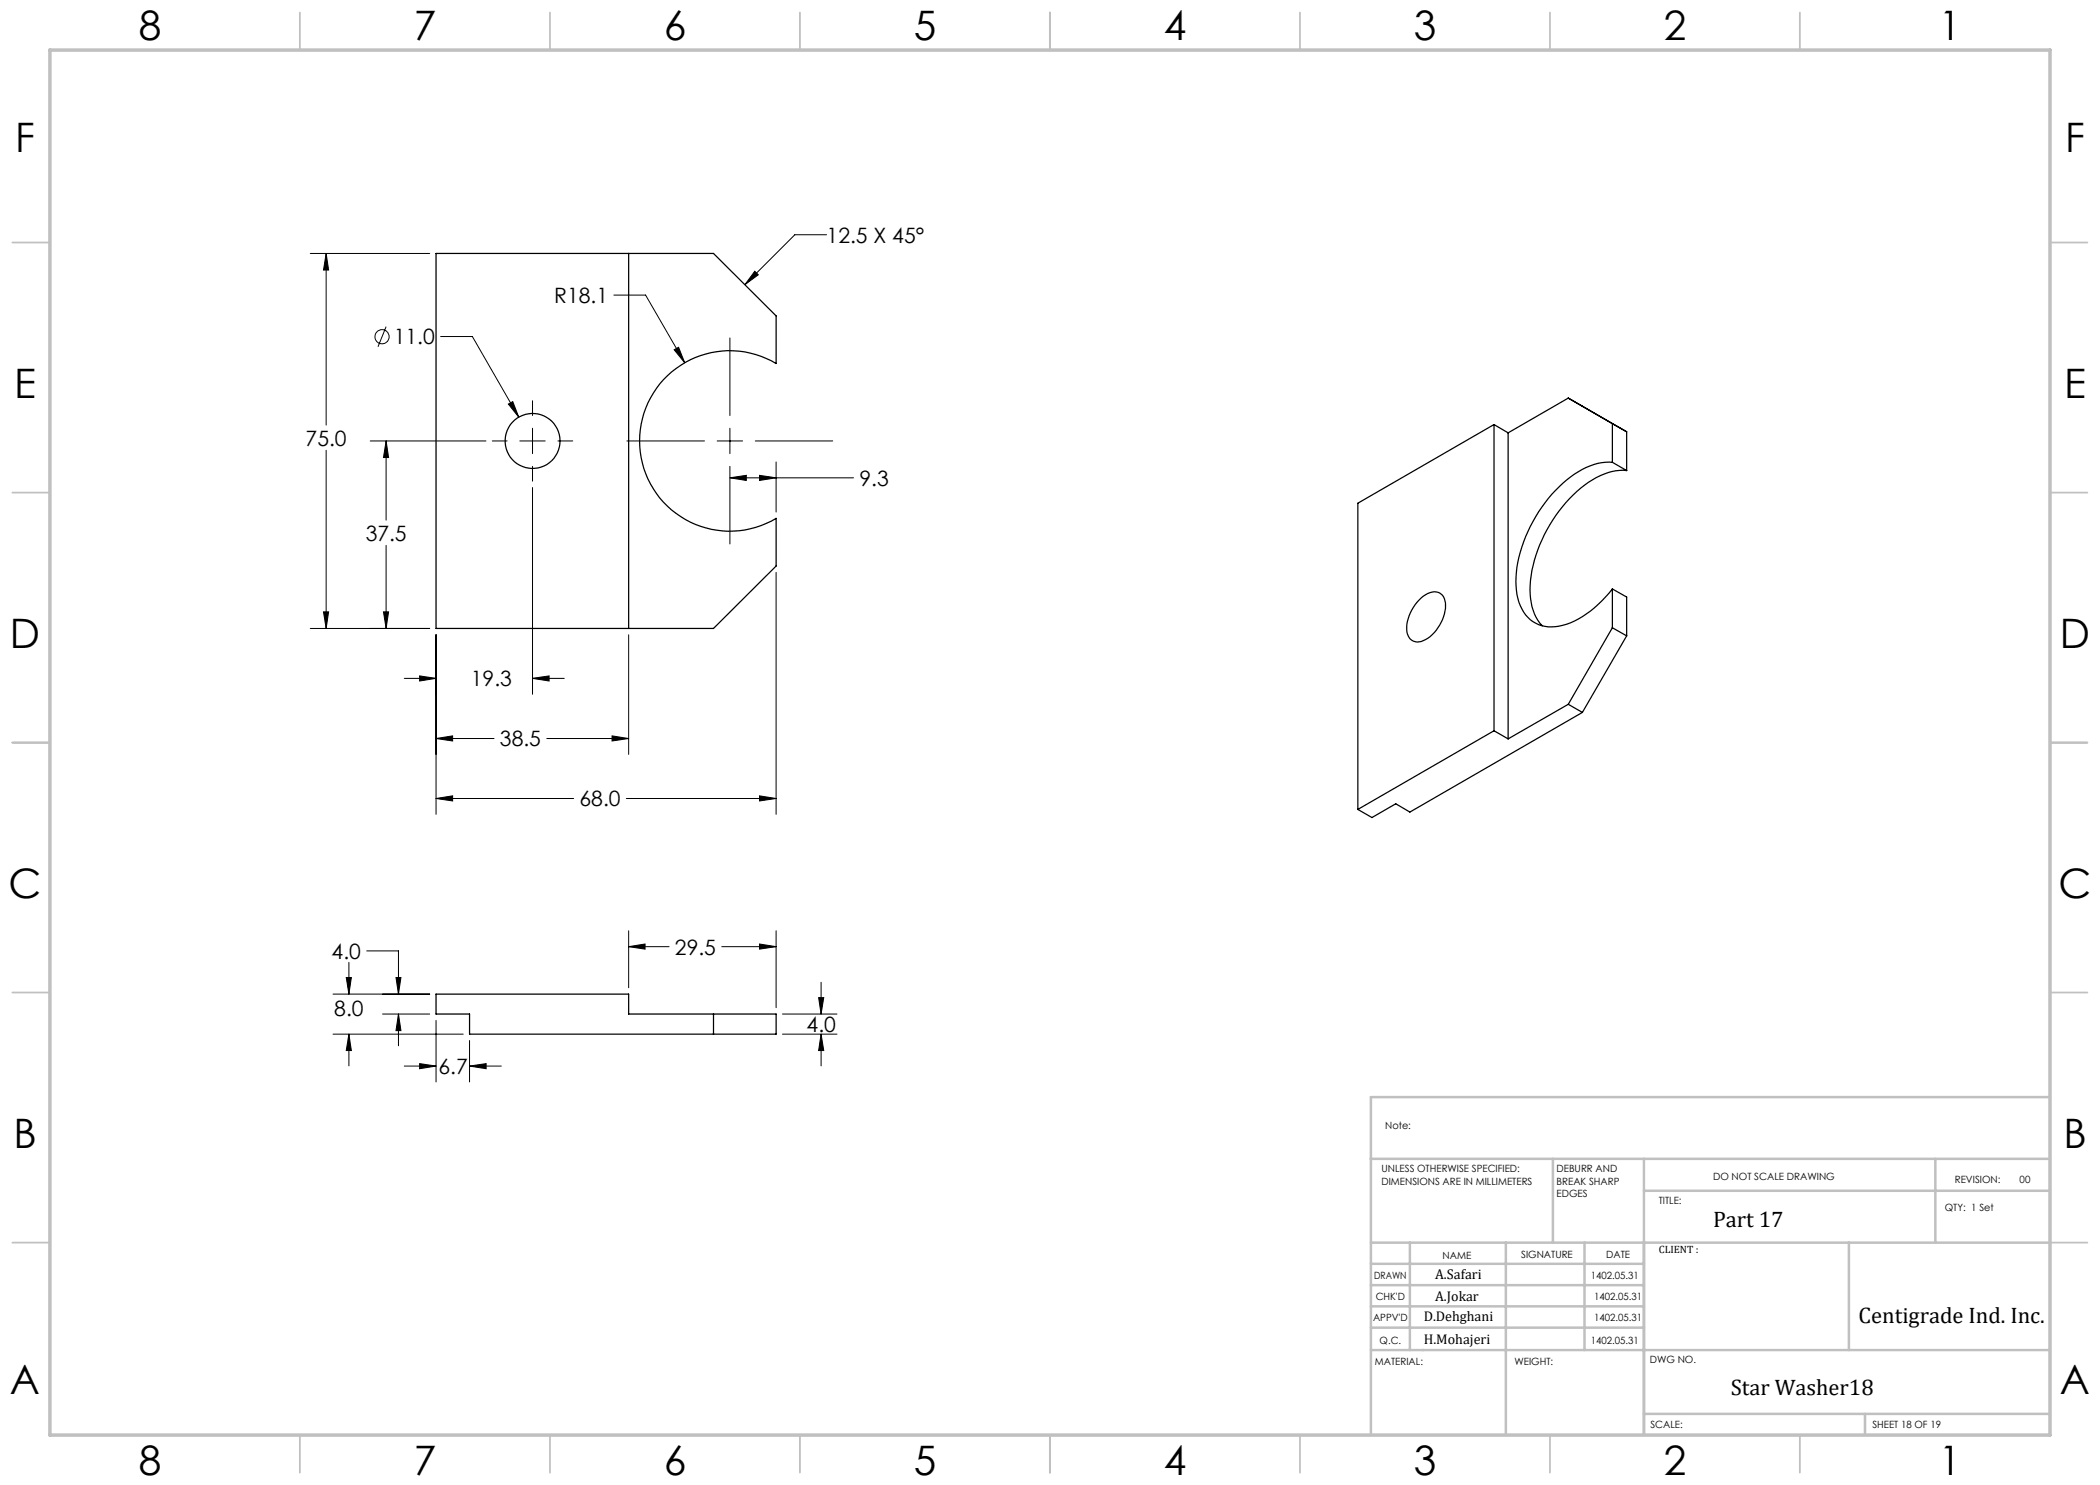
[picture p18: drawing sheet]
<svg xmlns="http://www.w3.org/2000/svg" width="420mm" height="297mm" viewBox="0 0 420 297" stroke-linecap="round" stroke-linejoin="round" font-family="sans-serif">
<defs><g id="words">
<g font-size="8.1">
<text x="27.8" y="8">8</text>
<text x="82.8" y="8">7</text>
<text x="132.8" y="8">6</text>
<text x="182.8" y="8">5</text>
<text x="232.8" y="8">4</text>
<text x="282.8" y="8">3</text>
<text x="332.8" y="8">2</text>
<text x="387.8" y="8">1</text>
<text x="3" y="30.4">F</text>
<text x="413" y="30.4">F</text>
<text x="2.8" y="79.6">E</text>
<text x="412.8" y="79.6">E</text>
<text x="2" y="129.6">D</text>
<text x="412" y="129.6">D</text>
<text x="1.7" y="179.6">C</text>
<text x="411.7" y="179.6">C</text>
<text x="2.7" y="229.6">B</text>
<text x="412.7" y="229.6">B</text>
<text x="2" y="278.9">A</text>
<text x="412" y="278.9">A</text>
<text x="27.8" y="295">8</text>
<text x="82.8" y="295">7</text>
<text x="132.8" y="295">6</text>
<text x="182.8" y="295">5</text>
<text x="232.8" y="295">4</text>
<text x="282.8" y="295">3</text>
<text x="332.8" y="295">2</text>
<text x="387.8" y="295">1</text>
</g>
<g font-size="4.5">
<text x="342.6" y="245.3">Part 17</text>
<text x="371.7" y="264.6">Centigrade Ind. Inc.</text>
<text x="346.2" y="279">Star Washer18</text>
</g>
<g font-size="4.2">
<text x="165.3" y="48.5">12.5 X 45°</text>
<text x="110.8" y="60.6">R18.1</text>
<text x="78.8" y="68.9">11.0</text>
<text x="61.1" y="89.1">75.0</text>
<text x="171.9" y="97.2">9.3</text>
<text x="73.1" y="108.1">37.5</text>
<text x="94.2" y="137.3">19.3</text>
<text x="100" y="149.3">38.5</text>
<text x="115.9" y="161.3">68.0</text>
<text x="66.3" y="191.8">4.0</text>
<text x="135" y="190.9">29.5</text>
<text x="66.9" y="203.2">8.0</text>
<text x="161.3" y="206.5">4.0</text>
<text x="87.7" y="214.8">6.7</text>
</g>
<g font-size="2.8">
<text x="287" y="255.9">A.Safari</text>
<text x="287" y="260.1">A.Jokar</text>
<text x="284.7" y="264.2">D.Dehghani</text>
<text x="284.7" y="268.7">H.Mohajeri</text>
</g>
<text font-size="2.1" x="331.8" y="250.7">CLIENT :</text>
<g font-size="2">
<text x="277" y="225.8">Note:</text>
<text x="276.3" y="234.5">UNLESS OTHERWISE SPECIFIED:</text>
<text x="276.3" y="237">DIMENSIONS ARE IN MILLIMETERS</text>
<text x="311.3" y="234.5">DEBURR AND</text>
<text x="311.3" y="237">BREAK SHARP</text>
<text x="311.3" y="239.5">EDGES</text>
<text x="342.6" y="236">DO NOT SCALE DRAWING</text>
<text x="391" y="236.6">REVISION:</text>
<text x="403.9" y="236.6">00</text>
<text x="331.8" y="240.8">TITLE:</text>
<text x="389" y="242.2">QTY: 1 Set</text>
<text x="288.5" y="251.7">NAME</text>
<text x="304.2" y="251.7">SIGNATURE</text>
<text x="321.2" y="251.7">DATE</text>
<text x="274.8" y="255.9">DRAWN</text>
<text x="318.2" y="255.9">1402.05.31</text>
<text x="275.1" y="260.1">CHK'D</text>
<text x="318.8" y="260.1">1402.05.31</text>
<text x="274.6" y="264.2">APPV'D</text>
<text x="275.9" y="268.7">Q.C.</text>
<text x="318.2" y="268.7">1402.05.31</text>
<text x="318.8" y="264.2">1402.05.31</text>
<text x="275" y="273">MATERIAL:</text>
<text x="302.9" y="273">WEIGHT:</text>
<text x="330" y="272.5">DWG NO.</text>
<text x="330.1" y="285.6">SCALE:</text>
<text x="374.5" y="285.6">SHEET 18 OF 19</text>
</g>
</g></defs>
<g fill="none" stroke="#000" stroke-width=".2">
<path d="M62.1 50.7h23.8M65.2 50.7l.5 3.3h-1zM65.2 50.7v34.3M122.8 59h6.3l7.8 13.6M151 54.3l.7 .7-2.7 1.9zM165.3 47h-6.3l-10 9.9M77.2 65.3l-1.6 4.1M88.1 67.3h6.4l9.3 16.1M134.8 70l.9-.5 1.2 3.1zM146 67.6v15.5M65.2 90.1v35.6M74 88.2h23.2"/>
<path d="M77.2 88.2l.5 3.3h-1zM77.2 88.2v15.8M98.5 88.2h2.9M101.7 80.8l.9-.5 1.2 3.1zM104 88.2h5M106.5 80.1v3M106.5 85.7v5M106.5 93.3v2.9M106.5 97.5v41.3M111.6 88.2h2.9M125.4 88.2h15.5M143.4 88.2h5.1"/>
<path d="M146 95.6l3.3-.5v1zM146 85.7v5M146 93.3v15.5M146 95.6h24.7M151.1 88.2h15.4M151.9 95.1l3.3 .5-3.3 .5zM155.2 92.4v10M77.2 109.1v16.6M155.2 114.5v48.4M62.1 125.7h23.8M64.7 122.4h1l-.5 3.3zM76.7 122.4h1l-.5 3.3z"/>
<path d="M80.9 135.7h6.3M83.9 135.2l3.3 .5-3.3 .5zM87.2 127v35.9M106.5 135.7l3.3-.5v1zM106.5 135.7h6.4M125.7 127v23.9M87.2 147.7l3.3-.5v1zM87.2 159.7l3.3-.5v1zM87.2 147.7h11.6M87.2 159.7h27.5M109.4 147.7h16.3M122.4 147.2l3.3 .5-3.3 .5z"/>
<path d="M125.3 159.7h29.9M151.9 159.2l3.3 .5-3.3 .5zM66.6 198.8h19.3M69.3 195.5h1l-.5 3.3zM69.8 192.5v6.3M73.3 190.2h6.4v8.6M79.2 195.5h1l-.5 3.3zM125.7 189.3l3.3-.5v1zM125.7 186.2v11.4M125.7 189.3h8.1M144.4 189.3h10.8M151.9 188.8l3.3 .5-3.3 .5z"/>
<path d="M155.2 186.2v15.3M163.7 199.5h1l-.5 3.3zM164.2 196.5v6.3M66.6 206.8h26M69.8 206.8l.5 3.3h-1zM69.8 206.8v6.4M76.5 202.8h9.4M79.7 202.8l.5 3.3h-1zM79.7 202.8v6.4M80.9 213.2h6.3M83.9 212.7l3.3 .5-3.3 .5zM87.2 204.1v12.3"/>
<path d="M93.9 213.2l3.3-.5v1zM93.9 208.1v8.3M93.9 213.2h6.4M156.5 202.8h10.9M156.5 206.8h10.9M164.2 206.8l.5 3.3h-1zM164.2 206.8v6.4"/>
<circle cx="76.4" cy="67.4" r="1.41"/>
</g>
<g fill="none" stroke="#c0c0c0" stroke-width=".35">
<path d="M60 2.5v7.5M110 2.5v7.5M160 2.5v7.5M210 2.5v7.5M260 2.5v7.5M310 2.5v7.5M360 2.5v7.5M2.5 48.5h7.5M410 48.5h7.5M2.5 98.5h7.5M410 98.5h7.5M2.5 148.5h7.5"/>
<path d="M410 148.5h7.5M2.5 198.5h7.5M410 198.5h7.5M2.5 248.5h7.5M410 248.5h7.5M60 287v7.5M110 287v7.5M160 287v7.5M210 287v7.5M260 287v7.5M310 287v7.5M360 287v7.5"/>
</g>
<g fill="none" stroke="#c0c0c0" stroke-width=".5">
<path d="M410 219.4h-135.8v67.4M274.2 231.8h135.8M310.6 231.8v16.7M328.8 231.8v55.2M328.8 238.2h81.2M387.1 231.8v16.7M274.2 248.5h135.8M274.2 257h54.6M274.2 252.8h54.6M282 248.5v21.5M301.2 248.5v38.3M316.9 248.5v21.5"/>
<path d="M369.8 248.5v21.5M274.2 265.5h54.6M274.2 261.3h54.6M274.2 270h135.8M328.8 282.8h81.2M373 282.8v4.2"/>
</g>
<path d="M10 10h400v277h-400z" fill="none" stroke="#c0c0c0" stroke-width=".7"/>
<path d="M65.2 50.7l.5 3.3h-1zM64.7 122.4h1l-.5 3.3zM101.7 80.8l2.1 2.6-1.2-3.1zM83.9 135.2l3.3 .5-3.3 .5zM106.5 135.7l3.3-.5v1zM87.2 147.7l3.3-.5v1zM122.4 147.2l3.3 .5-3.3 .5zM87.2 159.7l3.3-.5v1zM151.9 159.2l3.3 .5-3.3 .5zM151.9 95.1l3.3 .5-3.3 .5zM146 95.6l3.3-.5v1zM134.8 70l2.1 2.6-1.2-3.1zM151 54.3l.7 .7-2.7 1.9zM76.7 122.4h1l-.5 3.3zM77.2 88.2l.5 3.3h-1zM93.9 213.2l3.3-.5v1zM83.9 212.7l3.3 .5-3.3 .5zM79.2 195.5h1l-.5 3.3zM79.7 202.8l.5 3.3h-1zM69.3 195.5h1l-.5 3.3zM69.8 206.8l.5 3.3h-1zM163.7 199.5h1l-.5 3.3zM164.2 206.8l.5 3.3h-1zM151.9 188.8l3.3 .5-3.3 .5zM125.7 189.3l3.3-.5v1z" fill="#000"/>
<g fill="none" stroke="#000" stroke-width=".25">
<path d="M87.2 50.7h55.5l12.5 12.5v9.5a18 18 0 0 0-27.3 15.5 18 18 0 0 0 27.3 15.5v9.5l-12.5 12.5h-55.5zM125.7 50.7v75M313.7 79.6l-12.1 7M313.7 79.6l11.6 6.8M313.7 79.6l2.8 1.6M298.8 84.9l-27.2 15.7v61.3M298.8 84.9v61.3M298.8 84.9l2.8 1.7M301.6 86.6v61.2M322.5 92.5a13.6 13.6 0 0 0-9.9 4.2 28.6 28.6 0 0 0-9.4 19.6 9.3 9.3 0 0 0 3.4 8 8.3 8.3 0 0 0 8.3-.1 22.2 22.2 0 0 0 7.6-6.4M322.5 92.5l2.8 1.6M325.3 94.1a13 13 0 0 0-9.1 3.5 28.6 28.6 0 0 0-10.2 20.3 10.5 10.5 0 0 0 2.4 7.3"/>
<path d="M325.3 86.4l-2.8-1.7v7.8M325.3 86.4v7.7M284.2 119.6a3.5 3.5 0 0 1 3.7-1 3.6 3.6 0 0 1 1 4.2 7.5 7.5 0 0 1-5.1 5.6 2.22 2.22 0 0 1-2.5-2.5 8.7 8.7 0 0 1 2.9-6.3zM322.5 117.8v7.8M322.5 117.8l2.8 1.6v7.8M322.5 125.6l-8.8 15.3M322.5 125.6l2.8 1.6M325.3 127.2l-8.8 15.3M298.8 146.2l-27.2 15.7M298.8 146.2l2.8 1.6M313.7 140.9l2.8 1.6M313.7 140.9l-12.1 6.9"/>
<path d="M316.5 142.5l-34.5 19.9-2.8-1.6-4.8 2.7-2.8-1.6M87.2 198.8h38.5v4h29.5v4h-61.3v-4h-6.7zM142.7 202.8v4"/>
<circle cx="106.5" cy="88.2" r="5.5"/>
</g>
<use href="#words"/>
</svg>
